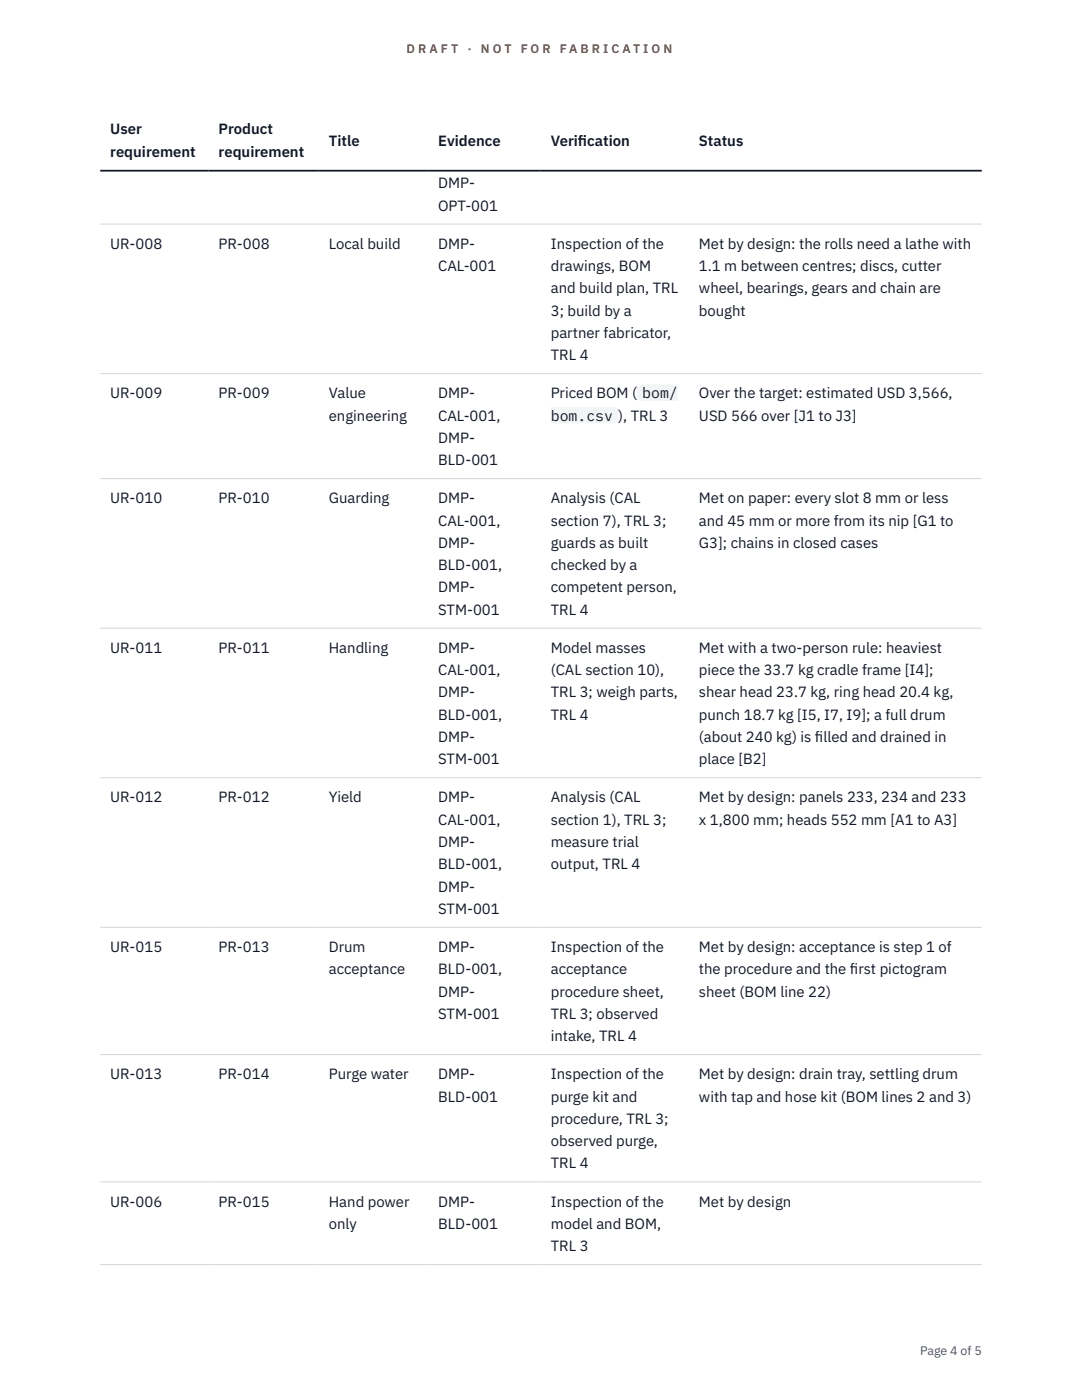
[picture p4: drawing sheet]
<svg xmlns="http://www.w3.org/2000/svg" width="216mm" height="279mm" viewBox="0 0 216 279" stroke-linecap="round" stroke-linejoin="round" font-family="sans-serif">
<defs><g id="words">
<g font-size="3" fill="#111827">
<text x="22" y="26.8">User</text>
<text x="43.6" y="26.8">Product</text>
<text x="65.6" y="29.1">Title</text>
<text x="87.4" y="29.1">Evidence</text>
<text x="109.9" y="29.1">Verif</text>
<text x="115.3" y="29.1">ication</text>
<text x="139.5" y="29.1">Status</text>
<text x="22" y="31.3">requirement</text>
<text x="43.6" y="31.3">requirement</text>
<text x="87.4" y="37.6">DMP-</text>
<text x="87.4" y="42">OPT-001</text>
<text x="22" y="49.6">UR-008</text>
<text x="43.6" y="49.6">PR-008</text>
<text x="65.6" y="49.6">Local build</text>
<text x="87.4" y="49.6">DMP-</text>
<text x="109.9" y="49.6">Inspection of the</text>
<text x="139.5" y="49.6">Met by design: the rolls need a lathe with</text>
<text x="87.4" y="54.1">CAL-001</text>
<text x="109.9" y="54.1">drawings, BOM</text>
<text x="109.9" y="58.5">and build plan, TRL</text>
<text x="139.5" y="54.1">1.1 m between centres; discs, cutter</text>
<text x="139.5" y="58.5">wheel, bearings, gears and chain are</text>
<text x="109.9" y="63">3; build by a</text>
<text x="139.5" y="63">bought</text>
<text x="109.9" y="67.4">partner fabricator,</text>
<text x="109.9" y="71.9">TRL 4</text>
<text x="22" y="79.5">UR-009</text>
<text x="43.6" y="79.5">PR-009</text>
<text x="65.6" y="79.5">Value</text>
<text x="65.6" y="83.9">engineering</text>
<text x="87.4" y="79.5">DMP-</text>
<text x="87.4" y="83.9">CAL-001,</text>
<text x="109.9" y="79.5">Priced BOM (</text>
<text x="109.9" y="83.9">bom.csv</text>
<text x="123.3" y="83.9">), TRL 3</text>
<text x="128.1" y="79.5">bom/</text>
<text x="139.5" y="79.5">Over the target: estimated USD 3,566,</text>
<text x="139.5" y="83.9">USD 566 over [J1 to J3]</text>
<text x="87.4" y="88.4">DMP-</text>
<text x="87.4" y="92.8">BLD-001</text>
<text x="22" y="100.4">UR-010</text>
<text x="43.6" y="100.4">PR-010</text>
<text x="65.6" y="100.4">Guarding</text>
<text x="87.4" y="100.4">DMP-</text>
<text x="109.9" y="100.4">Analysis (CAL</text>
<text x="139.5" y="100.4">Met on paper: every slot 8 mm or less</text>
<text x="87.4" y="104.9">CAL-001,</text>
<text x="109.9" y="104.9">section 7), TRL 3;</text>
<text x="139.5" y="104.9">and 45 mm or more from its nip [G1 to</text>
<text x="87.4" y="109.3">DMP-</text>
<text x="87.4" y="113.8">BLD-001,</text>
<text x="109.9" y="109.3">guards as built</text>
<text x="109.9" y="113.8">checked by a</text>
<text x="139.5" y="109.3">G3]; chains in closed cases</text>
<text x="87.4" y="118.2">DMP-</text>
<text x="109.9" y="118.2">competent person,</text>
<text x="87.4" y="122.7">STM-001</text>
<text x="109.9" y="122.7">TRL 4</text>
<text x="22" y="130.3">UR-011</text>
<text x="43.6" y="130.3">PR-011</text>
<text x="65.6" y="130.3">Handling</text>
<text x="87.4" y="130.3">DMP-</text>
<text x="109.9" y="130.3">Model masses</text>
<text x="139.5" y="130.3">Met with a two-person rule: heaviest</text>
<text x="87.4" y="134.7">CAL-001,</text>
<text x="109.9" y="134.7">(CAL section 10),</text>
<text x="139.5" y="134.7">piece the 33.7 kg cradle frame [I4];</text>
<text x="87.4" y="139.2">DMP-</text>
<text x="87.4" y="143.6">BLD-001,</text>
<text x="109.9" y="139.2">TRL 3; weigh parts,</text>
<text x="109.9" y="143.6">TRL 4</text>
<text x="139.5" y="139.2">shear head 23.7 kg, ring head 20.4 kg,</text>
<text x="139.5" y="143.6">punch 18.7 kg [I5, I7, I9]; a full drum</text>
<text x="87.4" y="148.1">DMP-</text>
<text x="139.5" y="148.1">(about 240 kg) is f</text>
<text x="162.6" y="148.1">illed and drained in</text>
<text x="87.4" y="152.5">STM-001</text>
<text x="139.5" y="152.5">place [B2]</text>
<text x="22" y="160.1">UR-012</text>
<text x="43.6" y="160.1">PR-012</text>
<text x="65.6" y="160.1">Yield</text>
<text x="87.4" y="160.1">DMP-</text>
<text x="109.9" y="160.1">Analysis (CAL</text>
<text x="139.5" y="160.1">Met by design: panels 233, 234 and 233</text>
<text x="87.4" y="164.6">CAL-001,</text>
<text x="109.9" y="164.6">section 1), TRL 3;</text>
<text x="139.5" y="164.6">x 1,800 mm; heads 552 mm [A1 to A3]</text>
<text x="87.4" y="169">DMP-</text>
<text x="87.4" y="173.5">BLD-001,</text>
<text x="109.9" y="169">measure trial</text>
<text x="109.9" y="173.5">output, TRL 4</text>
<text x="87.4" y="177.9">DMP-</text>
<text x="87.4" y="182.4">STM-001</text>
<text x="22" y="190">UR-015</text>
<text x="43.6" y="190">PR-013</text>
<text x="65.6" y="190">Drum</text>
<text x="87.4" y="190">DMP-</text>
<text x="109.9" y="190">Inspection of the</text>
<text x="139.5" y="190">Met by design: acceptance is step 1 of</text>
<text x="65.6" y="194.4">acceptance</text>
<text x="87.4" y="194.4">BLD-001,</text>
<text x="109.9" y="194.4">acceptance</text>
<text x="139.5" y="194.4">the procedure and the f</text>
<text x="169.6" y="194.4">irst pictogram</text>
<text x="87.4" y="198.9">DMP-</text>
<text x="87.4" y="203.3">STM-001</text>
<text x="109.9" y="198.9">procedure sheet,</text>
<text x="109.9" y="203.3">TRL 3; observed</text>
<text x="139.5" y="198.9">sheet (BOM line 22)</text>
<text x="109.9" y="207.8">intake, TRL 4</text>
<text x="22" y="215.4">UR-013</text>
<text x="43.6" y="215.4">PR-014</text>
<text x="65.6" y="215.4">Purge water</text>
<text x="87.4" y="215.4">DMP-</text>
<text x="109.9" y="215.4">Inspection of the</text>
<text x="139.5" y="215.4">Met by design: drain tray, settling drum</text>
<text x="87.4" y="219.8">BLD-001</text>
<text x="109.9" y="219.8">purge kit and</text>
<text x="139.5" y="219.8">with tap and hose kit (BOM lines 2 and 3)</text>
<text x="109.9" y="224.3">procedure, TRL 3;</text>
<text x="109.9" y="228.7">observed purge,</text>
<text x="109.9" y="233.2">TRL 4</text>
<text x="22" y="240.8">UR-006</text>
<text x="43.6" y="240.8">PR-015</text>
<text x="65.6" y="240.8">Hand power</text>
<text x="65.6" y="245.2">only</text>
<text x="87.4" y="240.8">DMP-</text>
<text x="87.4" y="245.2">BLD-001</text>
<text x="109.9" y="240.8">Inspection of the</text>
<text x="109.9" y="245.2">model and BOM,</text>
<text x="139.5" y="240.8">Met by design</text>
<text x="109.9" y="249.7">TRL 3</text>
</g>
<g font-size="2.5" fill="#b45309">
<text x="81.1" y="10.5">D R A F T</text>
<text x="93.3" y="10.5">·</text>
<text x="95.9" y="10.5">N O T</text>
<text x="103.9" y="10.5">F O R</text>
<text x="111.7" y="10.5">F A B R I C A T I O N</text>
</g>
<text font-size="2.5" fill="#4b5563" x="183.6" y="270.3">Page 4 of 5</text>
</g></defs>
<path d="M20 44.7h175.9M20 74.6h175.9M20 95.5h175.9M20 125.4h175.9M20 155.2h175.9M20 185.1h175.9M20 210.5h175.9M20 235.9h175.9M20 252.4h175.9" fill="none" stroke="#d1d5db" stroke-width=".2"/>
<path d="M20 34.1h175.9" fill="none" stroke="#111827" stroke-width=".35"/>
<g fill="#f3f4f6">
<path d="M127.1 76.7h8.2v3.4h-8.2z"/>
<path d="M109.9 81.1h13.4v3.4h-13.4z"/>
</g>
<use href="#words"/>
</svg>
